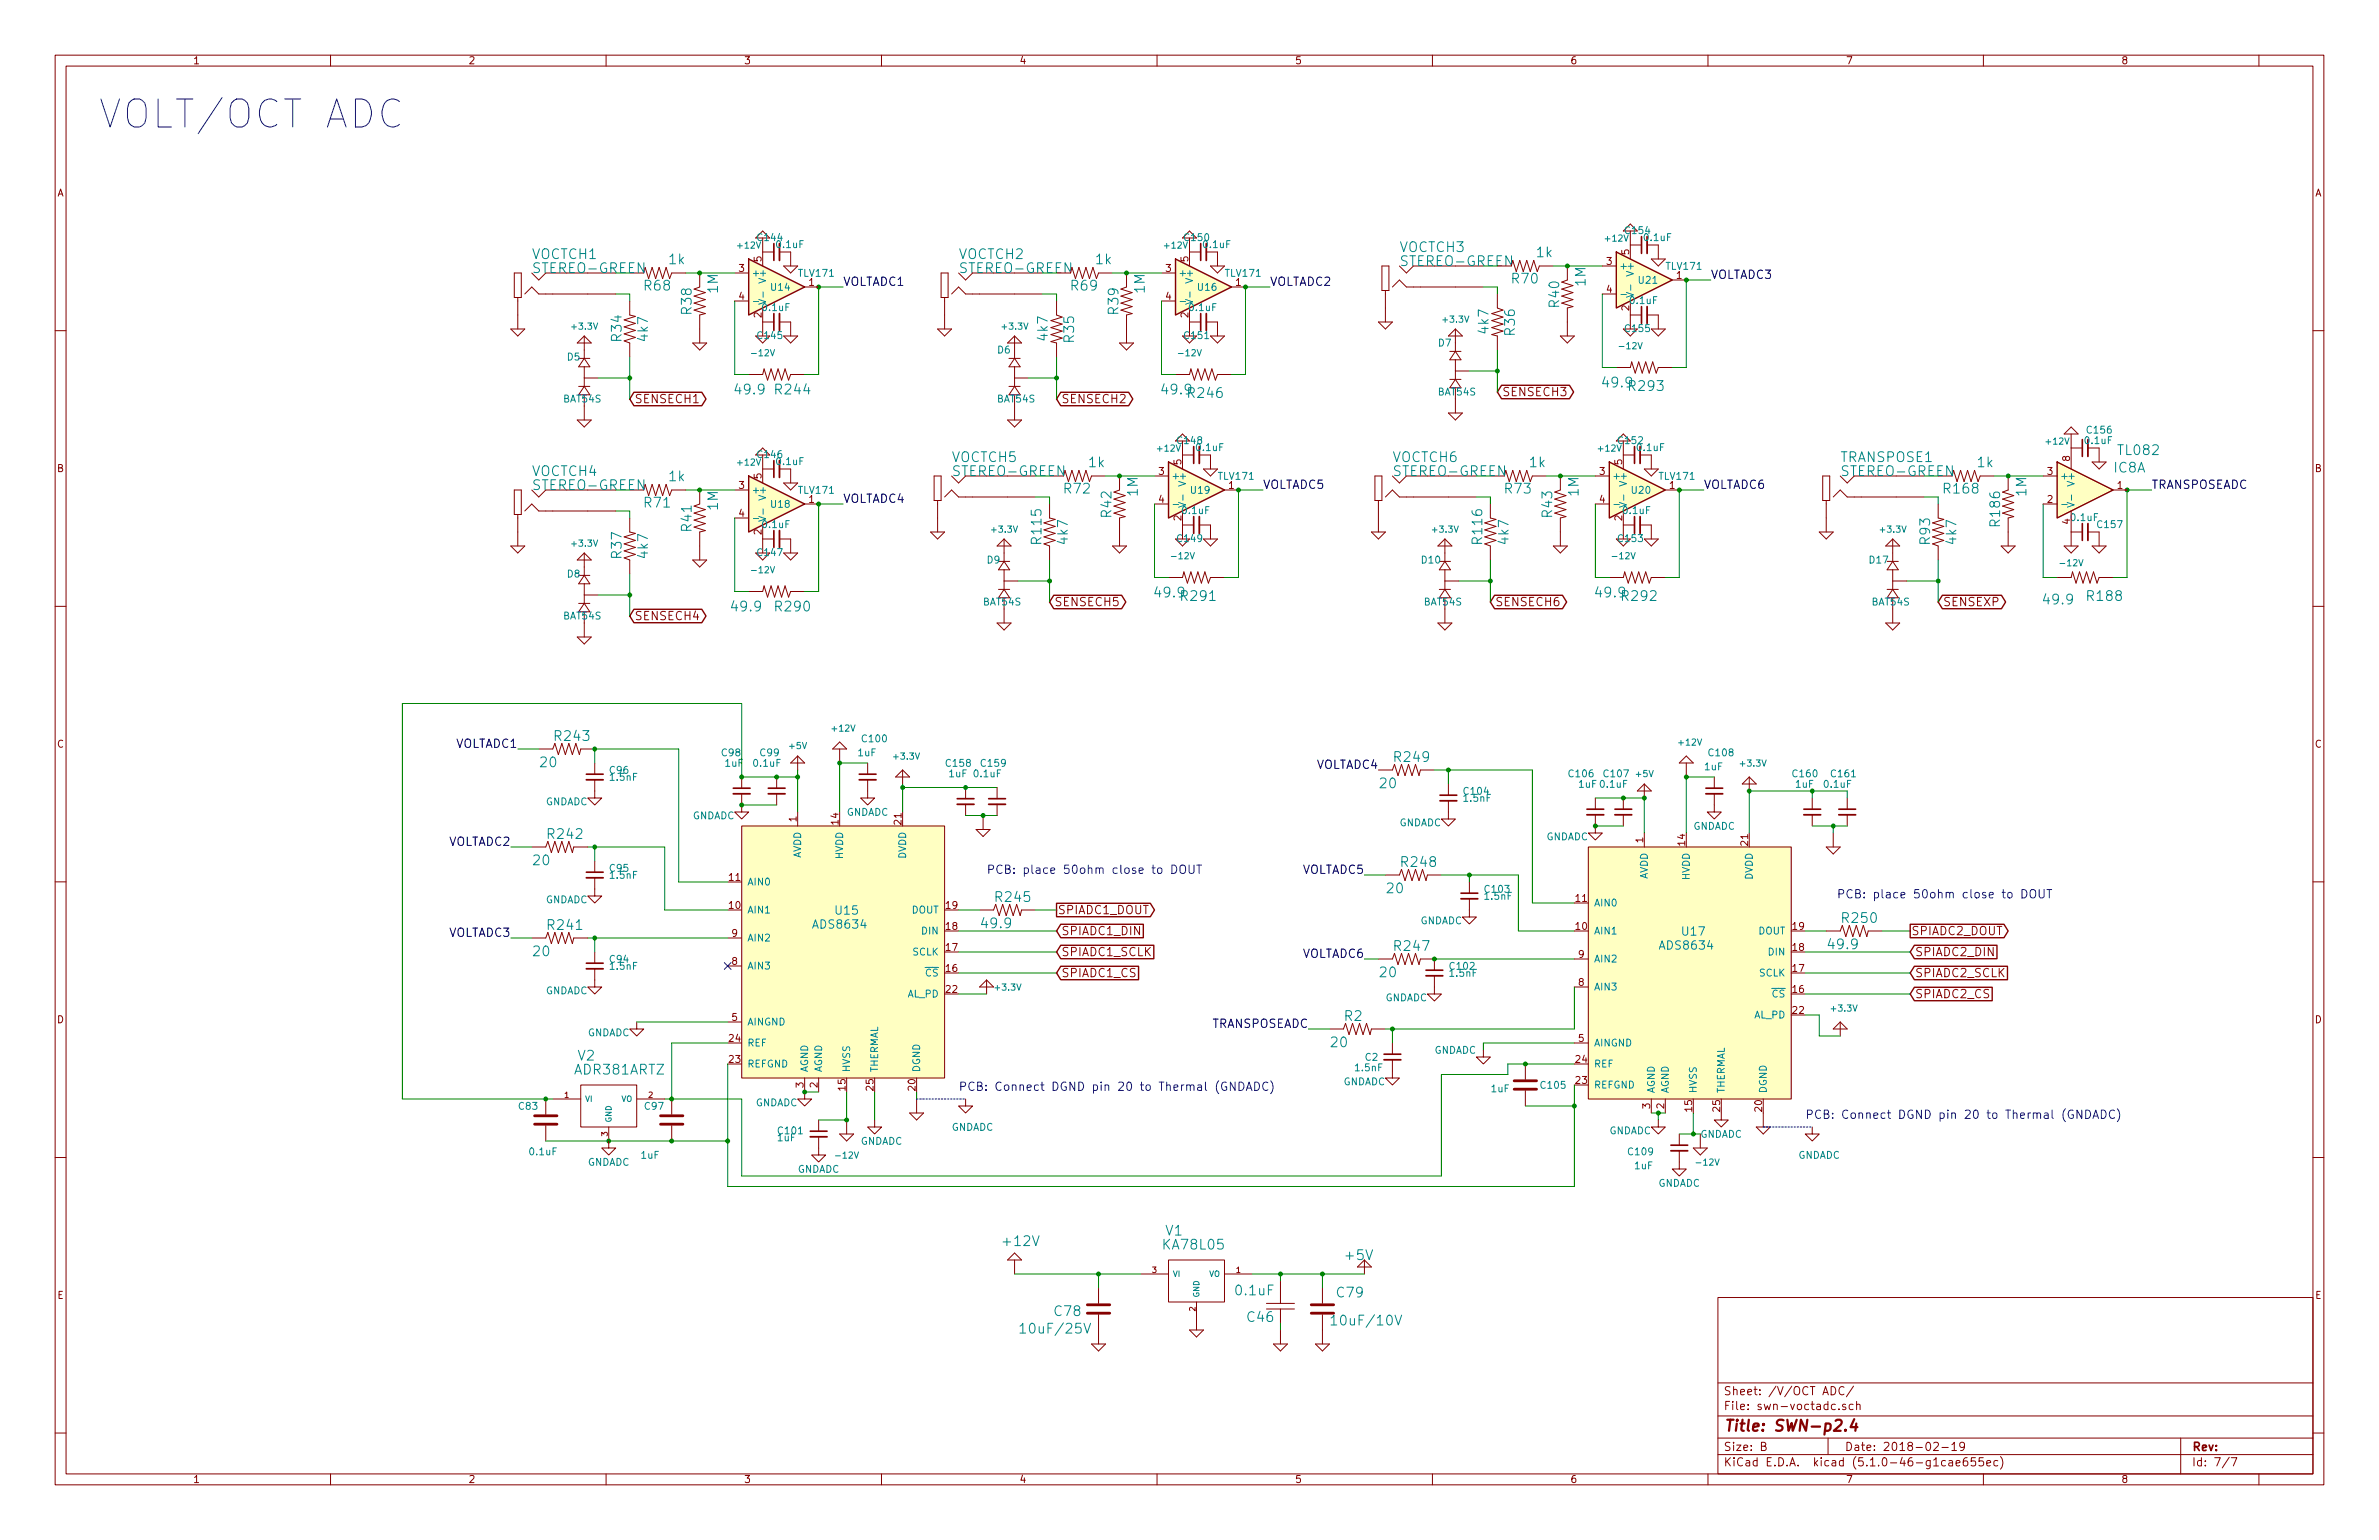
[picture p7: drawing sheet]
<svg xmlns="http://www.w3.org/2000/svg" width="432mm" height="279mm" viewBox="0 0 432 279" stroke-linecap="round" stroke-linejoin="round" font-family="sans-serif">
<defs><g id="words">
<text font-size="7.1" fill="#0000c2" x="17.8" y="23.3">VOLT/OCT ADC</text>
<text font-size="2.8" fill="#840000" x="312.8" y="259.7">Title: SWN-p2.4</text>
<g font-size="2.5" fill="#008484">
<text x="96.6" y="47">VOCTCH1</text>
<text x="121.5" y="48">1k</text>
<text x="174" y="47">VOCTCH2</text>
<text x="198.9" y="48">1k</text>
<text x="254.1" y="45.7">VOCTCH3</text>
<text x="278.9" y="46.7">1k</text>
<text x="117" y="52.7">R68</text>
<text x="130.3" y="53.2" transform="rotate(-90 130.3 53.2)">1M</text>
<text x="194.5" y="52.7">R69</text>
<text x="207.8" y="53.2" transform="rotate(-90 207.8 53.2)">1M</text>
<text x="274.5" y="51.5">R70</text>
<text x="287.8" y="51.9" transform="rotate(-90 287.8 51.9)">1M</text>
<text x="125.6" y="56.9" transform="rotate(-90 125.6 56.9)">R38</text>
<text x="203" y="56.9" transform="rotate(-90 203 56.9)">R39</text>
<text x="283" y="55.7" transform="rotate(-90 283 55.7)">R40</text>
<text x="112.9" y="61.8" transform="rotate(-90 112.9 61.8)">R34</text>
<text x="117.6" y="61.8" transform="rotate(-90 117.6 61.8)">4k7</text>
<text x="190.2" y="61.7" transform="rotate(-90 190.2 61.7)">4k7</text>
<text x="195" y="62" transform="rotate(-90 195 62)">R35</text>
<text x="270.2" y="60.4" transform="rotate(-90 270.2 60.4)">4k7</text>
<text x="275" y="60.8" transform="rotate(-90 275 60.8)">R36</text>
<text x="133.6" y="71.6">49.9</text>
<text x="140.9" y="71.6">R244</text>
<text x="211.1" y="71.6">49.9</text>
<text x="291.1" y="70.3">49.9</text>
<text x="295.8" y="70.9">R293</text>
<text x="215.8" y="72.2">R246</text>
<text x="172.8" y="83.8">VOCTCH5</text>
<text x="252.8" y="83.8">VOCTCH6</text>
<text x="334.1" y="83.8">TRANSPOSE1</text>
<text x="384.6" y="82.6">TL082</text>
<text x="96.6" y="86.4">VOCTCH4</text>
<text x="121.5" y="87.3">1k</text>
<text x="193.2" y="89.6">R72</text>
<text x="197.7" y="84.8">1k</text>
<text x="206.5" y="90" transform="rotate(-90 206.5 90)">1M</text>
<text x="273.2" y="89.6">R73</text>
<text x="277.7" y="84.8">1k</text>
<text x="286.5" y="90" transform="rotate(-90 286.5 90)">1M</text>
<text x="353" y="89.6">R168</text>
<text x="359" y="84.8">1k</text>
<text x="367.8" y="90" transform="rotate(-90 367.8 90)">1M</text>
<text x="383.7" y="85.8">IC8A</text>
<text x="117" y="92.1">R71</text>
<text x="130.3" y="92.5" transform="rotate(-90 130.3 92.5)">1M</text>
<text x="201.8" y="93.8" transform="rotate(-90 201.8 93.8)">R42</text>
<text x="281.8" y="93.8" transform="rotate(-90 281.8 93.8)">R43</text>
<text x="363" y="95.3" transform="rotate(-90 363 95.3)">R186</text>
<text x="112.9" y="101.2" transform="rotate(-90 112.9 101.2)">R37</text>
<text x="117.6" y="101.2" transform="rotate(-90 117.6 101.2)">4k7</text>
<text x="125.6" y="96.3" transform="rotate(-90 125.6 96.3)">R41</text>
<text x="189.1" y="98.5" transform="rotate(-90 189.1 98.5)">R115</text>
<text x="193.8" y="98.6" transform="rotate(-90 193.8 98.6)">4k7</text>
<text x="269.1" y="98.5" transform="rotate(-90 269.1 98.5)">R116</text>
<text x="273.8" y="98.6" transform="rotate(-90 273.8 98.6)">4k7</text>
<text x="350.3" y="98.7" transform="rotate(-90 350.3 98.7)">R93</text>
<text x="355.1" y="98.6" transform="rotate(-90 355.1 98.6)">4k7</text>
<text x="133" y="110.9">49.9</text>
<text x="140.9" y="110.9">R290</text>
<text x="209.8" y="108.4">49.9</text>
<text x="214.6" y="109">R291</text>
<text x="289.8" y="108.4">49.9</text>
<text x="294.6" y="109">R292</text>
<text x="371.1" y="109.7">49.9</text>
<text x="379" y="109">R188</text>
<text x="100.9" y="134.4">R243</text>
<text x="98.1" y="139.2">20</text>
<text x="250.5" y="143">20</text>
<text x="253.3" y="138.3">R249</text>
<text x="99.6" y="152.2">R242</text>
<text x="96.9" y="157">20</text>
<text x="254.5" y="157.3">R248</text>
<text x="180.9" y="163.7">R245</text>
<text x="251.8" y="162.1">20</text>
<text x="334.5" y="167.5">R250</text>
<text x="96.9" y="173.5">20</text>
<text x="99.6" y="168.7">R241</text>
<text x="178.4" y="168.4">49.9</text>
<text x="253.3" y="172.5">R247</text>
<text x="332.1" y="172.2">49.9</text>
<text x="250.5" y="177.3">20</text>
<text x="244" y="185.2">R2</text>
<text x="241.7" y="190">20</text>
<text x="104.4" y="195">ADR381ARTZ</text>
<text x="104.9" y="192.4">V2</text>
<text x="182.3" y="226.1">+12V</text>
<text x="211.3" y="226.7">KA78L05</text>
<text x="211.6" y="224.2">V1</text>
<text x="244.3" y="228.6">+5V</text>
<text x="191.5" y="238.8">C78</text>
<text x="224.4" y="235">0.1uF</text>
<text x="226.5" y="239.9">C46</text>
<text x="242.7" y="235.4">C79</text>
<text x="186" y="242">10uF/25V</text>
<text x="242.5" y="240.5">10uF/10V</text>
</g>
<g font-size="2.5" fill="#008400">
<text x="97" y="49.6">STEREO-GREEN</text>
<text x="174.5" y="49.6">STEREO-GREEN</text>
<text x="254.5" y="48.3">STEREO-GREEN</text>
<text x="97" y="88.9">STEREO-GREEN</text>
<text x="173.2" y="86.4">STEREO-GREEN</text>
<text x="253.2" y="86.4">STEREO-GREEN</text>
<text x="334.5" y="86.4">STEREO-GREEN</text>
</g>
<g font-size="2.1">
<text x="153" y="51.9">VOLTADC1</text>
<text x="230.5" y="51.9">VOLTADC2</text>
<text x="310.5" y="50.6">VOLTADC3</text>
<text x="229.2" y="88.7">VOLTADC5</text>
<text x="309.2" y="88.7">VOLTADC6</text>
<text x="390.5" y="88.7">TRANSPOSEADC</text>
<text x="153" y="91.2">VOLTADC4</text>
<text x="82.5" y="135.7">VOLTADC1</text>
<text x="238.8" y="139.5">VOLTADC4</text>
<text x="81.3" y="153.5">VOLTADC2</text>
<text x="236.2" y="158.5">VOLTADC5</text>
<text x="81.3" y="170">VOLTADC3</text>
<text x="236.2" y="173.8">VOLTADC6</text>
<text x="219.7" y="186.5">TRANSPOSEADC</text>
</g>
<g font-size="2.1" fill="#840000">
<text x="272.6" y="71.9">SENSECH3</text>
<text x="115.2" y="73.2">SENSECH1</text>
<text x="192.6" y="73.2">SENSECH2</text>
<text x="115.2" y="112.5">SENSECH4</text>
<text x="191.4" y="110">SENSECH5</text>
<text x="271.4" y="110">SENSECH6</text>
<text x="352.7" y="110">SENSEXP</text>
<text x="192" y="165.9">SPIADC1_DOUT</text>
<text x="192.6" y="169.7">SPIADC1_DIN</text>
<text x="192.6" y="173.5">SPIADC1_SCLK</text>
<text x="346.9" y="169.7">SPIADC2_DOUT</text>
<text x="347.6" y="173.5">SPIADC2_DIN</text>
<text x="192.6" y="177.3">SPIADC1_CS</text>
<text x="347.6" y="177.3">SPIADC2_SCLK</text>
<text x="347.6" y="181.1">SPIADC2_CS</text>
<text x="312.8" y="255.8">File: swn-voctadc.sch</text>
<text x="312.8" y="253.1">Sheet: /V/OCT ADC/</text>
<text x="312.8" y="263.2">Size: B</text>
<text x="334.8" y="263.2">Date: 2018-02-19</text>
<text x="397.8" y="263.2">Rev:</text>
<text x="312.8" y="266">KiCad E.D.A. kicad (5.1.0-46-g1cae655ec)</text>
<text x="397.8" y="266">Id: 7/7</text>
</g>
<g font-size="2.1" fill="#0000c2">
<text x="179.1" y="158.5">PCB: place 50ohm close to DOUT</text>
<text x="333.4" y="163">PCB: place 50ohm close to DOUT</text>
<text x="174" y="197.9">PCB: Connect DGND pin 20 to Thermal (GNDADC)</text>
<text x="327.7" y="203">PCB: Connect DGND pin 20 to Thermal (GNDADC)</text>
</g>
<g font-size="2.1" fill="#008484">
<text x="151.7" y="165.9">U15</text>
<text x="147.8" y="168.5">ADS8634</text>
<text x="301.5" y="172.3">ADS8634</text>
<text x="305.4" y="169.7">U17</text>
</g>
<g font-size="1.8" fill="#840000">
<text x="35" y="11.6">1</text>
<text x="85" y="11.6">2</text>
<text x="135" y="11.6">3</text>
<text x="185" y="11.6">4</text>
<text x="235" y="11.6">5</text>
<text x="285" y="11.6">6</text>
<text x="335" y="11.6">7</text>
<text x="385" y="11.6">8</text>
<text x="10.4" y="35.6">A</text>
<text x="420.2" y="35.6">A</text>
<text x="138.2" y="47.5" transform="rotate(-90 138.2 47.5)">5</text>
<text x="215.7" y="47.5" transform="rotate(-90 215.7 47.5)">5</text>
<text x="295.7" y="46.2" transform="rotate(-90 295.7 46.2)">5</text>
<text x="134.1" y="49.3">3</text>
<text x="146.8" y="51.9">1</text>
<text x="211.6" y="49.3">3</text>
<text x="224.3" y="51.9">1</text>
<text x="291.6" y="48.1">3</text>
<text x="291.6" y="53.1">4</text>
<text x="304.3" y="50.6">1</text>
<text x="134.1" y="54.4">4</text>
<text x="138.2" y="57.6" transform="rotate(-90 138.2 57.6)">2</text>
<text x="211.6" y="54.4">4</text>
<text x="215.7" y="57.6" transform="rotate(-90 215.7 57.6)">2</text>
<text x="295.7" y="56.4" transform="rotate(-90 295.7 56.4)">2</text>
<text x="375.7" y="83.7" transform="rotate(-90 375.7 83.7)">8</text>
<text x="10.4" y="85.6">B</text>
<text x="134.1" y="88.7">3</text>
<text x="138.2" y="86.8" transform="rotate(-90 138.2 86.8)">5</text>
<text x="210.3" y="86.2">3</text>
<text x="214.4" y="84.3" transform="rotate(-90 214.4 84.3)">5</text>
<text x="223" y="88.7">1</text>
<text x="290.3" y="86.2">3</text>
<text x="294.4" y="84.3" transform="rotate(-90 294.4 84.3)">5</text>
<text x="303" y="88.7">1</text>
<text x="371.6" y="86.2">3</text>
<text x="384.3" y="88.7">1</text>
<text x="420.2" y="85.6">B</text>
<text x="134.1" y="93.8">4</text>
<text x="146.8" y="91.2">1</text>
<text x="210.3" y="91.2">4</text>
<text x="214.4" y="94.5" transform="rotate(-90 214.4 94.5)">2</text>
<text x="290.3" y="91.2">4</text>
<text x="294.4" y="94.5" transform="rotate(-90 294.4 94.5)">2</text>
<text x="371.6" y="91.2">2</text>
<text x="375.7" y="95.1" transform="rotate(-90 375.7 95.1)">4</text>
<text x="138.2" y="97" transform="rotate(-90 138.2 97)">2</text>
<text x="10.4" y="135.6">C</text>
<text x="420.2" y="135.6">C</text>
<text x="144.6" y="149.1" transform="rotate(-90 144.6 149.1)">1</text>
<text x="152.2" y="149.6" transform="rotate(-90 152.2 149.6)">14</text>
<text x="163.6" y="149.6" transform="rotate(-90 163.6 149.6)">21</text>
<text x="298.2" y="152.9" transform="rotate(-90 298.2 152.9)">1</text>
<text x="305.9" y="153.4" transform="rotate(-90 305.9 153.4)">14</text>
<text x="317.3" y="153.4" transform="rotate(-90 317.3 153.4)">21</text>
<text x="132.4" y="159.8">11</text>
<text x="132.4" y="164.9">10</text>
<text x="171.8" y="164.9">19</text>
<text x="286.1" y="163.6">11</text>
<text x="132.9" y="170">9</text>
<text x="171.8" y="172.5">17</text>
<text x="171.8" y="168.7">18</text>
<text x="286.1" y="168.7">10</text>
<text x="286.5" y="173.8">9</text>
<text x="325.4" y="172.5">18</text>
<text x="325.4" y="168.7">19</text>
<text x="132.9" y="175.1">8</text>
<text x="171.8" y="176.3">16</text>
<text x="286.5" y="178.9">8</text>
<text x="325.4" y="176.3">17</text>
<text x="10.4" y="185.6">D</text>
<text x="132.9" y="185.2">5</text>
<text x="171.8" y="180.1">22</text>
<text x="325.4" y="180.1">16</text>
<text x="325.4" y="183.9">22</text>
<text x="420.2" y="185.6">D</text>
<text x="132.4" y="189">24</text>
<text x="286.5" y="189">5</text>
<text x="132.4" y="192.8">23</text>
<text x="145.8" y="197.3" transform="rotate(-90 145.8 197.3)">3</text>
<text x="148.4" y="197.3" transform="rotate(-90 148.4 197.3)">2</text>
<text x="153.5" y="197.8" transform="rotate(-90 153.5 197.8)">15</text>
<text x="158.5" y="197.8" transform="rotate(-90 158.5 197.8)">25</text>
<text x="166.2" y="197.8" transform="rotate(-90 166.2 197.8)">20</text>
<text x="286.1" y="196.6">23</text>
<text x="286.1" y="192.8">24</text>
<text x="299.5" y="201.1" transform="rotate(-90 299.5 201.1)">3</text>
<text x="302.1" y="201.1" transform="rotate(-90 302.1 201.1)">2</text>
<text x="307.1" y="201.6" transform="rotate(-90 307.1 201.6)">15</text>
<text x="312.2" y="201.6" transform="rotate(-90 312.2 201.6)">25</text>
<text x="319.8" y="201.6" transform="rotate(-90 319.8 201.6)">20</text>
<text x="10.4" y="235.6">E</text>
<text x="420.2" y="235.6">E</text>
<text x="35" y="269">1</text>
<text x="85" y="269">2</text>
<text x="135" y="269">3</text>
<text x="185" y="269">4</text>
<text x="235" y="269">5</text>
<text x="285" y="269">6</text>
<text x="335" y="269">7</text>
<text x="385" y="269">8</text>
</g>
<g font-size="1.8" fill="#008484">
<text x="137.6" y="43.7">C144</text>
<text x="141" y="45">0.1uF</text>
<text x="215.1" y="43.7">C150</text>
<text x="218.5" y="45">0.1uF</text>
<text x="295.1" y="42.5">C154</text>
<text x="298.5" y="43.7">0.1uF</text>
<text x="136.4" y="50.2">+</text>
<text x="139.1" y="51" transform="rotate(-90 139.1 51)">V+</text>
<text x="140" y="52.8">U14</text>
<text x="145" y="50.2">TLV171</text>
<text x="213.9" y="50.2">+</text>
<text x="216.5" y="51" transform="rotate(-90 216.5 51)">V+</text>
<text x="217.5" y="52.8">U16</text>
<text x="222.5" y="50.2">TLV171</text>
<text x="293.9" y="48.9">+</text>
<text x="296.5" y="49.7" transform="rotate(-90 296.5 49.7)">V+</text>
<text x="297.5" y="51.5">U21</text>
<text x="302.5" y="48.9">TLV171</text>
<text x="138.5" y="56.4">0.1uF</text>
<text x="216" y="56.4">0.1uF</text>
<text x="296" y="55.2">0.1uF</text>
<text x="103" y="65.4">D5</text>
<text x="137.6" y="61.5">C145</text>
<text x="181.1" y="64.1">D6</text>
<text x="215.1" y="61.5">C151</text>
<text x="261.1" y="62.9">D7</text>
<text x="295.1" y="60.2">C155</text>
<text x="261.1" y="71.8">BAT54S</text>
<text x="102.3" y="73">BAT54S</text>
<text x="181.1" y="73">BAT54S</text>
<text x="137.6" y="83.1">C146</text>
<text x="213.8" y="80.6">C148</text>
<text x="217.2" y="81.8">0.1uF</text>
<text x="293.8" y="80.6">C152</text>
<text x="297.3" y="81.8">0.1uF</text>
<text x="378.5" y="80.6">0.1uF</text>
<text x="378.9" y="78.7">C156</text>
<text x="136.4" y="89.5">+</text>
<text x="141" y="84.4">0.1uF</text>
<text x="145" y="89.6">TLV171</text>
<text x="212.6" y="87">+</text>
<text x="215.3" y="87.8" transform="rotate(-90 215.3 87.8)">V+</text>
<text x="216.2" y="89.6">U19</text>
<text x="221.2" y="87">TLV171</text>
<text x="292.6" y="87">+</text>
<text x="295.3" y="87.8" transform="rotate(-90 295.3 87.8)">V+</text>
<text x="296.2" y="89.6">U20</text>
<text x="301.2" y="87">TLV171</text>
<text x="373.9" y="87">+</text>
<text x="376.6" y="87.8" transform="rotate(-90 376.6 87.8)">V+</text>
<text x="138.5" y="95.8">0.1uF</text>
<text x="139.1" y="90.3" transform="rotate(-90 139.1 90.3)">V+</text>
<text x="140" y="92.1">U18</text>
<text x="214.7" y="93.3">0.1uF</text>
<text x="294.7" y="93.3">0.1uF</text>
<text x="376" y="94.5">0.1uF</text>
<text x="380.8" y="95.8">C157</text>
<text x="137.6" y="100.9">C147</text>
<text x="213.8" y="98.3">C149</text>
<text x="293.8" y="98.3">C153</text>
<text x="103" y="104.8">D8</text>
<text x="179.2" y="102.2">D9</text>
<text x="258.1" y="102.2">D10</text>
<text x="339.4" y="102.2">D17</text>
<text x="102.3" y="112.4">BAT54S</text>
<text x="178.5" y="109.9">BAT54S</text>
<text x="258.5" y="109.9">BAT54S</text>
<text x="339.8" y="109.9">BAT54S</text>
<text x="131.1" y="137.2">C98</text>
<text x="138" y="137.2">C99</text>
<text x="155.8" y="137.2">1uF</text>
<text x="156.6" y="134.7">C100</text>
<text x="310.3" y="137.2">C108</text>
<text x="110.7" y="140.4">C96</text>
<text x="110.8" y="141.7">1.5nF</text>
<text x="131.6" y="139.1">1uF</text>
<text x="136.9" y="139.1">0.1uF</text>
<text x="171.8" y="139.1">C158</text>
<text x="172.3" y="141">1uF</text>
<text x="176.9" y="141">0.1uF</text>
<text x="178.2" y="139.1">C159</text>
<text x="284.9" y="141">C106</text>
<text x="286.6" y="142.9">1uF 0.1uF</text>
<text x="291.2" y="141">C107</text>
<text x="309.4" y="139.8">1uF</text>
<text x="325.5" y="141">C160</text>
<text x="326" y="142.9">1uF</text>
<text x="331.2" y="142.9">0.1uF</text>
<text x="332.5" y="141">C161</text>
<text x="99" y="146.1">GNDADC</text>
<text x="125.7" y="148.6">GNDADC</text>
<text x="153.6" y="148">GNDADC</text>
<text x="253.9" y="149.9">GNDADC</text>
<text x="265.8" y="145.5">1.5nF</text>
<text x="265.8" y="144.2">C104</text>
<text x="145.4" y="155.9" transform="rotate(-90 145.4 155.9)">AVDD</text>
<text x="153" y="155.9" transform="rotate(-90 153 155.9)">HVDD</text>
<text x="164.5" y="155.9" transform="rotate(-90 164.5 155.9)">DVDD</text>
<text x="280.6" y="152.5">GNDADC</text>
<text x="307.3" y="150.5">GNDADC</text>
<text x="110.7" y="158.2">C95</text>
<text x="110.8" y="159.4">1.5nF</text>
<text x="135.6" y="160.7">AIN0</text>
<text x="269.6" y="162">C103</text>
<text x="299.1" y="159.7" transform="rotate(-90 299.1 159.7)">AVDD</text>
<text x="306.7" y="159.7" transform="rotate(-90 306.7 159.7)">HVDD</text>
<text x="318.1" y="159.7" transform="rotate(-90 318.1 159.7)">DVDD</text>
<text x="99" y="163.9">GNDADC</text>
<text x="135.6" y="165.7">AIN1</text>
<text x="165.4" y="165.7">DOUT</text>
<text x="257.7" y="167.7">GNDADC</text>
<text x="269.6" y="163.2">1.5nF</text>
<text x="289.3" y="164.5">AIN0</text>
<text x="135.6" y="170.8">AIN2</text>
<text x="165.6" y="173.4">SCLK</text>
<text x="167.4" y="169.5">DIN</text>
<text x="289.3" y="169.5">AIN1</text>
<text x="319.1" y="169.5">DOUT</text>
<text x="321.1" y="173.4">DIN</text>
<text x="110.7" y="174.7">C94</text>
<text x="110.8" y="175.9">1.5nF</text>
<text x="135.6" y="175.9">AIN3</text>
<text x="168" y="177.2">CS</text>
<text x="263.2" y="177.2">1.5nF</text>
<text x="263.3" y="175.9">C102</text>
<text x="289.3" y="179.7">AIN3</text>
<text x="289.3" y="174.6">AIN2</text>
<text x="319.3" y="177.2">SCLK</text>
<text x="99" y="180.4">GNDADC</text>
<text x="164.6" y="181">AL_PD</text>
<text x="251.4" y="181.7">GNDADC</text>
<text x="318.3" y="184.8">AL_PD</text>
<text x="321.6" y="181">CS</text>
<text x="106.6" y="188">GNDADC</text>
<text x="135.6" y="189.9">REF</text>
<text x="135.6" y="186.1">AINGND</text>
<text x="260.3" y="191.2">GNDADC</text>
<text x="289.3" y="189.9">AINGND</text>
<text x="135.6" y="193.7">REFGND</text>
<text x="146.7" y="194.6" transform="rotate(-90 146.7 194.6)">AGND</text>
<text x="149.2" y="194.6" transform="rotate(-90 149.2 194.6)">AGND</text>
<text x="154.3" y="194.6" transform="rotate(-90 154.3 194.6)">HVSS</text>
<text x="159.4" y="194.6" transform="rotate(-90 159.4 194.6)">THERMAL</text>
<text x="167" y="194.6" transform="rotate(-90 167 194.6)">DGND</text>
<text x="243.8" y="196.9">GNDADC</text>
<text x="246.1" y="194.4">1.5nF</text>
<text x="247.8" y="192.5">C2</text>
<text x="279.8" y="197.5">C105</text>
<text x="289.3" y="197.5">REFGND</text>
<text x="289.3" y="193.7">REF</text>
<text x="94.2" y="201.3">C83</text>
<text x="117.1" y="201.3">C97</text>
<text x="137.1" y="200.7">GNDADC</text>
<text x="270.7" y="198.2">1uF</text>
<text x="300.4" y="198.4" transform="rotate(-90 300.4 198.4)">AGND</text>
<text x="302.9" y="198.4" transform="rotate(-90 302.9 198.4)">AGND</text>
<text x="308" y="198.4" transform="rotate(-90 308 198.4)">HVSS</text>
<text x="313.1" y="198.4" transform="rotate(-90 313.1 198.4)">THERMAL</text>
<text x="320.7" y="198.4" transform="rotate(-90 320.7 198.4)">DGND</text>
<text x="96.2" y="209.6">0.1uF</text>
<text x="141.2" y="207.1">1uF</text>
<text x="141.4" y="205.8">C101</text>
<text x="156.1" y="207.7">GNDADC</text>
<text x="172.6" y="205.2">GNDADC</text>
<text x="292" y="205.8">GNDADC</text>
<text x="295.7" y="209.6">C109</text>
<text x="308.5" y="206.4">GNDADC</text>
<text x="106.6" y="211.5">GNDADC</text>
<text x="116.4" y="210.2">1uF</text>
<text x="144.7" y="212.8">GNDADC</text>
<text x="296.7" y="212.1">1uF</text>
<text x="300.9" y="215.3">GNDADC</text>
<text x="326.3" y="210.2">GNDADC</text>
</g>
<g font-size="1.6" fill="#008484">
<text x="134" y="45.1">+12V</text>
<text x="211.5" y="45.1">+12V</text>
<text x="291.5" y="43.8">+12V</text>
<text x="103.9" y="59.8">+3.3V</text>
<text x="182" y="59.8">+3.3V</text>
<text x="262.1" y="58.5">+3.3V</text>
<text x="136.8" y="64.6">-12V</text>
<text x="214.2" y="64.6">-12V</text>
<text x="294.2" y="63.3">-12V</text>
<text x="210.2" y="81.9">+12V</text>
<text x="290.2" y="81.9">+12V</text>
<text x="371.5" y="80.6">+12V</text>
<text x="134" y="84.5">+12V</text>
<text x="103.9" y="99.2">+3.3V</text>
<text x="180.1" y="96.6">+3.3V</text>
<text x="213" y="101.4">-12V</text>
<text x="260.1" y="96.6">+3.3V</text>
<text x="293" y="101.4">-12V</text>
<text x="341.4" y="96.6">+3.3V</text>
<text x="136.8" y="104">-12V</text>
<text x="374.2" y="102.7">-12V</text>
<text x="143.4" y="135.9">+5V</text>
<text x="151.2" y="132.7">+12V</text>
<text x="162.4" y="137.8">+3.3V</text>
<text x="304.8" y="135.3">+12V</text>
<text x="297" y="141">+5V</text>
<text x="316" y="139.1">+3.3V</text>
<text x="180.8" y="179.7">+3.3V</text>
<text x="332.5" y="183.5">+3.3V</text>
<text x="152" y="210.2">-12V</text>
<text x="308.2" y="211.5">-12V</text>
</g>
<g font-size="1.4" fill="#840000">
<text x="102.5" y="199.2">1</text>
<text x="117.7" y="199.2">2</text>
<text x="110.3" y="206.1" transform="rotate(-90 110.3 206.1)">3</text>
<text x="209.2" y="230.9">3</text>
<text x="224.4" y="230.9">1</text>
<text x="217" y="237.9" transform="rotate(-90 217 237.9)">2</text>
</g>
<g font-size="1.4" fill="#008484">
<text x="106.2" y="199.9">VI</text>
<text x="111" y="203.7" transform="rotate(-90 111 203.7)">GND</text>
<text x="112.8" y="199.9">VO</text>
<text x="212.9" y="231.6">VI</text>
<text x="219.4" y="231.6">VO</text>
<text x="217.7" y="235.5" transform="rotate(-90 217.7 235.5)">GND</text>
</g>
</g></defs>
<g fill="none" stroke="#840000" stroke-width=".18">
<path d="M10 10h411.8v259.4h-411.8zM12 12h407.8v255.4h-407.8zM60 10v2M110 10v2M160 10v2M210 10v2M260 10v2M310 10v2M360 10v2M410 10v2M10 60h2M92.7 59.7h2.5l-1.2 1.3z"/>
<path d="M93.3 49.5h1.3v4.5h-1.3zM94 54v5.7M95.2 53.3l1.3-1.2 1.3 1.2h14M96.5 49.5l1.3 1.3 1.3-1.3M106.7 49.5h5.1M114.3 54.6v2.6l1 .2-2 .6 2 .7-2 .6 2 .6-2 .7 2 .6-2 .6 1 .4v2.6M117.1 48.5l.6 2 .7-2 .6 2 .6-2 .7 2 .6-2 .6 2 .4-1h2.6M127 49.5v2.6l-1 .4 2 .6-2 .6 2 .7-2 .6 2 .6-2 .7 2 .6-1 .3v5M133.3 49.5h2.6M133.3 54.6h2.6M138.4 58.4h2.1M138.4 43.2v5.1"/>
<path d="M138.4 55.9v5.1M138.4 45.7h2.1M141.5 58.4h2v2.6M141.5 45.7h2v2.6M142.2 48.3h2.6l-1.3 1.2zM146 52.1h2.6M170.2 59.7h2.5l-1.3 1.3zM170.8 49.5h1.3v4.5h-1.3zM171.4 54v5.7M172.7 53.3l1.3-1.2 1.3 1.2h13.9M174 49.5l1.3 1.3 1.2-1.3M184.1 49.5h5.1"/>
<path d="M191.8 54.6v2.6l1 .3-2 .7 2 .6-2 .6 2 .7-2 .6 2 .6-2 .7 1 .2v2.6M194.6 48.5l.6 2 .6-2 .7 2 .6-2 .6 2 .7-2 .6 2 .4-1h2.5M204.5 49.5v2.6l-1 .4 2 .6-2 .6 2 .7-2 .6 2 .6-2 .7 2 .6-1 .3v5M210.8 49.5h2.6M210.8 54.6h2.6M215.9 43.2v5.1M215.9 55.9v5.1M215.9 58.4h2M215.9 45.7h2M218.9 58.4h2.1v2.6M218.9 45.7h2.1v2.6M219.7 48.3h2.5l-1.2 1.2z"/>
<path d="M223.5 52.1h2.6M250.2 58.4h2.5l-1.2 1.3zM250.8 48.3h1.3v4.4h-1.3zM251.5 52.7v5.7M252.7 52.1l1.3-1.3 1.3 1.3h13.9M254 48.3l1.3 1.2 1.2-1.2M264.2 48.3h5M264.2 59.7v4.1M271.8 53.3v2.6l1 .4-2 .6 2 .6-2 .7 2 .6-2 .6 2 .7-2 .6 1 .3v2.5M274.6 47.2l.6 2.1 .6-2.1 .7 2.1 .6-2.1 .6 2.1 .7-2.1 .6 2.1 .4-1h2.5M284.5 48.3v2.5l-1 .4 2 .6-2 .7 2 .6-2 .6 2 .7-2 .6 2 .6-1 .3v5.1M290.8 53.3h2.6"/>
<path d="M290.8 48.3h2.6M294.6 59.7l1.3 1.3 1.3-1.3M295.9 41.9v5.1M295.9 54.6v5.1M295.9 44.5h2M295.9 57.2h2M299 44.5h2v2.5M299 57.2h2v2.5M299.7 59.7h2.6l-1.3 1.3zM299.7 47h2.6l-1.3 1.3zM303.5 50.8h2.6M419.8 60h2"/>
<path d="M104.8 76.2h2.5l-1.3 1.3zM104.8 62.2l1.2-1.2 1.3 1.2zM105 70.1h2.1M105 65h2.1M106 68.6h2.6M106 65l1.1 1.5h-2.1zM106 61v4M106 66.5v3.6M106 73.7v2.5M106 70.1l1.1 1.5M106 70.1l-1 1.5M125.7 62.2h2.6l-1.3 1.3z"/>
<path d="M135.9 67.9h2.5l.3-1 .6 2.1 .7-2.1 .6 2.1 .6-2.1 .7 2.1 .6-2.1 .6 2.1 .4-1.1h2.5M137.2 61l1.2 1.2 1.3-1.2M142.2 61h2.6l-1.3 1.2zM182.9 76.2h2.5l-1.3 1.3zM182.9 62.2l1.2-1.2 1.3 1.2zM183.1 70.1h2.1M183.1 65h2.1M184.1 70.1l1.1 1.5M184.1 65l1.1 1.5h-2.1zM184.1 61v4M184.1 66.5v3.6M184.1 73.7v2.5"/>
<path d="M184.1 70.1l-1 1.5M184.1 68.6h2.6M203.2 62.2h2.5l-1.2 1.3zM213.4 67.9h2.5l.3-1 .6 2.1 .6-2.1 .7 2.1 .6-2.1 .6 2.1 .7-2.1 .6 2.1 .4-1.1h2.5M214.6 61l1.3 1.2 1.3-1.2M219.7 61h2.5l-1.2 1.2zM262.9 61l1.3-1.3 1.2 1.3zM262.9 74.9h2.5l-1.2 1.3zM263.1 68.8h2.1M263.1 63.8h2.1M264.2 68.8l1 1.6M264.2 63.8l1 1.5h-2.1z"/>
<path d="M264.2 65.3v3.5M264.2 72.4v2.5M264.2 68.8l-1.1 1.6M264.2 67.3h2.5M283.2 61h2.5l-1.2 1.2zM293.4 66.7h2.5l.3-1 .6 2 .6-2 .7 2 .6-2 .6 2 .7-2 .6 2 .4-1h2.5M375.9 77.5l1.3 1.2h-2.6zM375.9 78.7v6.4M92.7 99.1h2.5l-1.2 1.2zM93.3 88.9h1.3v4.4h-1.3zM94 93.3v5.8M95.2 92.7l1.3-1.3 1.3 1.3h14"/>
<path d="M96.5 88.9l1.3 1.3 1.3-1.3M106.7 88.9h5.1M114.3 94v2.5l1 .3-2 .6 2 .6-2 .7 2 .6-2 .6 2 .7-2 .6 1 .4v2.5M117.1 87.9l.6 2 .7-2 .6 2 .6-2 .7 2 .6-2 .6 2 .4-1h2.6M127 88.9v2.5l-1 .4 2 .7-2 .6 2 .6-2 .7 2 .6-2 .6 2 .7-1 .2v5.1M133.3 88.9h2.6M133.3 94h2.6M138.4 82.6v5M138.4 95.3v5M138.4 85.1h2.1M138.4 97.8h2.1M141.5 85.1h2v2.5"/>
<path d="M141.5 97.8h2v2.5M142.2 87.6h2.6l-1.3 1.3zM146 91.4h2.6M168.9 96.5h2.5l-1.2 1.3zM169.5 86.4h1.3v4.4h-1.3zM170.2 90.8v5.7M171.4 90.2l1.3-1.3 1.3 1.3h14M172.7 86.4l1.3 1.2 1.3-1.2M181 99.1l1.2-1.3 1.3 1.3zM182.2 97.8v4.1M182.9 86.4h5.1M190.5 91.4v2.6l1 .2-2 .7 2 .6-2 .6 2 .7-2 .6 2 .6-2 .7 1 .4v2.5"/>
<path d="M193.3 85.3l.6 2.1 .7-2.1 .6 2.1 .6-2.1 .7 2.1 .6-2.1 .6 2.1 .4-1h2.6M201.9 99.1h2.6l-1.3 1.2zM203.2 86.4v2.5l-1 .4 2 .6-2 .7 2 .6-2 .6 2 .7-2 .6 2 .6-1 .3v5.1M209.5 91.4h2.6M209.5 86.4h2.6M213.4 97.8l1.2 1.3 1.3-1.3M214.6 80v5.1M214.6 92.7v5.1M214.6 82.6h2.1M214.6 95.3h2.1M217.7 82.6h2v2.5M217.7 95.3h2v2.5"/>
<path d="M218.4 85.1h2.6l-1.3 1.3zM218.4 97.8h2.6l-1.3 1.3zM222.2 88.9h2.6M248.9 96.5h2.6l-1.3 1.3zM249.6 86.4h1.2v4.4h-1.2zM250.2 90.8v5.7M251.5 90.2l1.2-1.3 1.3 1.3h14M252.7 86.4l1.3 1.2 1.3-1.2M262.3 97.8l1.2 1.3h-2.5zM262.3 97.8v4.1M262.9 86.4h5.1M270.5 91.4v2.6l1 .2-2 .7 2 .6-2 .6 2 .7-2 .6 2 .6-2 .7 1 .4v2.5"/>
<path d="M273.3 85.3l.6 2.1 .7-2.1 .6 2.1 .6-2.1 .7 2.1 .6-2.1 .6 2.1 .4-1h2.6M281.9 99.1h2.6l-1.3 1.2zM283.2 86.4v2.5l-1 .4 2 .6-2 .7 2 .6-2 .6 2 .7-2 .6 2 .6-1 .3v5.1M289.6 91.4h2.5M289.6 86.4h2.5M293.4 97.8l1.2 1.3 1.3-1.3M294.6 80v5.1M294.6 92.7v5.1M294.6 82.6h2.1M294.6 95.3h2.1M297.7 82.6h2v2.5M297.7 95.3h2v2.5"/>
<path d="M298.4 85.1h2.6l-1.3 1.3zM298.4 97.8h2.6l-1.3 1.3zM302.3 88.9h2.5M330.2 96.5h2.5l-1.2 1.3zM330.8 86.4h1.3v4.4h-1.3zM331.5 90.8v5.7M332.7 90.2l1.3-1.3 1.3 1.3h13.9M334 86.4l1.3 1.2 1.2-1.2M343.5 97.8l1.3 1.3h-2.5zM343.5 97.8v4.1M344.2 86.4h5M351.8 91.4v2.6l1 .2-2 .7 2 .6-2 .6 2 .7-2 .6 2 .6-2 .7 1 .4v2.5"/>
<path d="M354.6 85.3l.6 2.1 .7-2.1 .6 2.1 .6-2.1 .7 2.1 .6-2.1 .6 2.1 .4-1h2.5M363.2 99.1h2.6l-1.3 1.2zM364.5 86.4v2.5l-1 .4 2 .6-2 .7 2 .6-2 .6 2 .7-2 .6 2 .6-1 .3v5.1M370.8 91.4h2.6M370.8 86.4h2.6M374.6 99.1h2.6l-1.3 1.2zM375.9 96.5h2.1M375.9 92.7v6.4M375.9 81.3h2.1M379 96.5h2v2.6M379 81.3h2v2.5M379.7 99.1h2.6l-1.3 1.2z"/>
<path d="M379.7 83.8h2.6l-1.3 1.3zM383.5 88.9h2.6M10 110h2M104.8 115.6h2.5l-1.3 1.2zM105 109.5h2.1M105 104.4h2.1M106 100.3v4.1M106 105.9v3.6M106 113v2.6M106 109.5l1.1 1.5M106 104.4l1.1 1.5h-2.1zM106 109.5l-1 1.5"/>
<path d="M106 108h2.6M106 100.3l1.3 1.3h-2.5zM125.7 101.6h2.6l-1.3 1.3zM135.9 107.3h2.5l.3-1 .6 2 .7-2 .6 2 .6-2 .7 2 .6-2 .6 2 .4-1h2.5M137.2 100.3l1.2 1.3 1.3-1.3M142.2 100.3h2.6l-1.3 1.3zM181 113h2.5l-1.3 1.3zM181.2 106.9h2.1M181.2 101.9h2.1M182.2 103.4v3.5M182.2 110.5v2.5M182.2 106.9l1.1 1.6"/>
<path d="M182.2 101.9l1.1 1.5h-2.1zM182.2 106.9l-1 1.6M182.2 105.4h2.6M212.1 104.8h2.5l.3-1 .6 2 .7-2 .6 2 .6-2 .7 2 .6-2 .6 2 .4-1h2.5M261 113h2.5l-1.2 1.3zM261.2 106.9h2.1M261.2 101.9h2.1M262.3 105.4h2.5M262.3 101.9l1 1.5h-2.1zM262.3 103.4v3.5M262.3 110.5v2.5M262.3 106.9l1 1.6"/>
<path d="M262.3 106.9l-1.1 1.6M292.1 104.8h2.5l.3-1 .6 2 .7-2 .6 2 .6-2 .7 2 .6-2 .6 2 .4-1h2.6M342.3 113h2.5l-1.3 1.3zM342.5 106.9h2.1M342.5 101.9h2.1M343.5 105.4h2.6M343.5 101.9l1.1 1.5h-2.1zM343.5 103.4v3.5M343.5 110.5v2.5M343.5 106.9l1.1 1.6M343.5 106.9l-1 1.6M373.4 104.8h2.5l.3-1 .6 2 .6-2 .7 2 .6-2 .6 2 .7-2 .6 2 .4-1h2.5"/>
<path d="M419.8 110h2M97.8 135.9h2.5l.4-1 .6 2 .7-2 .6 2 .7-2 .6 2 .6-2 .7 2 .2-1h2.5M107.9 138.4v2.1M143.5 138.4l1.3-1.2 1.2 1.2zM144.8 137.2v2.5M151.1 135.9l1.3-1.3 1.3 1.3zM152.4 135.9v2.5M157.5 138.4v2.1M163.8 139.7v2.5M250.2 139.7h2.5l.4-1 .6 2 .7-2 .6 2 .7-2 .6 2 .6-2 .7 2 .2-1h2.5M306.1 137.2l1.2 1.2h-2.5zM306.1 138.4v2.6"/>
<path d="M10 160h2M96.5 153.7h2.6l.3-1 .7 2 .6-2 .6 2 .7-2 .6 2 .7-2 .6 2 .2-1h2.6M107.9 159.3v3.3h1.3l-1.3 1.2-1.2-1.2h1.2M107.9 141.5v3.3h1.3l-1.3 1.3-1.2-1.3h1.2M107.9 156.2v2M134.6 149.9h36.8v45.7h-36.8zM134.6 144v3.3h1.3l-1.3 1.3-1.3-1.3h1.3M134.6 141v2M141 141v2M141 144v2.1M144.8 147.3v2.6M157.5 141.5v3.3h1.2l-1.2 1.3-1.3-1.3h1.3"/>
<path d="M162.6 141l1.2-1.3 1.3 1.3zM175.3 142.9v2M175.3 145.9v2.1M177.2 150.5h2.5l-1.3 1.3zM178.4 148v2.5M181 142.9v2M181 145.9v2.1M251.5 158.8h2.5l.4-1.1 .6 2.1 .7-2.1 .6 2.1 .6-2.1 .7 2.1 .6-2.1 .6 2.1 .3-1h2.5M262.9 145.3v3.3h1.3l-1.3 1.3-1.3-1.3h1.3M262.9 142.2v2.1M288.3 153.7h36.8v45.7h-36.8zM289.6 147.8v3.3h1.2l-1.2 1.3-1.3-1.3h1.3"/>
<path d="M289.6 144.8v2M294.6 144.8v2M294.6 147.8v2.1M297.2 143.5l1.2-1.3 1.3 1.3zM298.4 142.2v2.6M298.4 151.1v2.6M311.1 144v3.3h1.3l-1.3 1.3-1.2-1.3h1.2M311.1 141v2M317.5 141l1.3 1.2h-2.6zM317.5 141v2.5M328.9 144.8v2M328.9 147.8v2.1"/>
<path d="M331.5 153.7h2.5l-1.3 1.2zM332.7 151.1v2.6M335.3 144.8v2M335.3 147.8v2.1M419.8 160h2M96.5 170.2h2.6l.3-1 .7 2 .6-2 .6 2 .7-2 .6 2 .7-2 .6 2 .2-1h2.6M107.9 175.8v3.3h1.3l-1.3 1.2-1.2-1.2h1.2M107.9 172.7v2.1M132.1 170.2h2.5M132.1 175.3h2.5M177.8 165.1h2.5l.4-1 .7 2 .6-2 .6 2 .7-2 .6 2 .6-2 .7 2 .2-1h2.6M177.8 179.1l1.3-1.3 1.2 1.3z"/>
<path d="M179.1 177.8v2.5M250.2 174h2.5l.4-1 .6 2 .7-2 .6 2 .7-2 .6 2 .6-2 .7 2 .2-1h2.5v2M260.3 177v3.3h1.3l-1.3 1.3-1.2-1.3h1.2M266.7 163.1v3.3h1.3l-1.3 1.2-1.3-1.2h1.3M266.7 160v2.1M285.7 179.1h2.6M285.7 174h2.6M331.5 168.9h2.5l.4-1 .6 2 .7-2 .6 2 .6-2 .7 2 .6-2 .6 2 .3-1h2.5M99.1 199.4v2.8M100.3 199.4h5.1M105.4 196.9h10.2v7.6h-10.2zM115.6 185.4v1.3h1.2l-1.2 1.3-1.3-1.3h1.3"/>
<path d="M115.6 199.4h5M121.9 199.4v2.8M132.1 185.4h2.5M146 195.6v3.8h1.3l-1.3 1.3-1.2-1.3h1.2M148.6 195.6v2.5M166.4 199.4v2.5M175.3 199.4v1.3h1.2l-1.2 1.2-1.3-1.2h1.3M241.3 186.7h2.5l.4-1 .7 2 .6-2 .6 2 .7-2 .6 2 .6-2 .7 2 .2-1h2.6M252.7 192.3v3.3h1.3l-1.3 1.3-1.2-1.3h1.2M252.7 189.2v2.1M269.2 190.5v1.3h1.3l-1.3 1.2-1.2-1.2h1.2M276.9 193v2.8"/>
<path d="M276.9 197.9v2.8M285.7 189.2h2.6M299.7 199.4v2.5M302.3 199.4v2.5M332.7 186.7l1.3-1.3 1.3 1.3zM334 185.4v2.6M10 210h2M99.1 204.2v2.8M110.5 204.5v3.8h1.3l-1.3 1.3-1.3-1.3h1.3M121.9 204.2v2.8M148.6 206.2v3.4h1.3l-1.3 1.2-1.3-1.2h1.3M148.6 203.2v2"/>
<path d="M152.4 205.7h2.5l-1.2 1.3zM153.7 203.2v2.5M158.7 203.2v1.3h1.3l-1.3 1.2-1.2-1.2h1.2M165.1 201.9h2.5l-1.2 1.3zM301 203.2v1.3h1.3l-1.3 1.2-1.3-1.2h1.3M304.8 208.8v3.3h1.3l-1.3 1.3-1.3-1.3h1.3M304.8 205.7v2.1M307.3 208.3h2.6l-1.3 1.3zM308.6 205.7v2.6M312.4 201.9v1.3h1.3l-1.3 1.3-1.3-1.3h1.3M318.8 204.5h2.5l-1.3 1.2zM320 201.9v2.6"/>
<path d="M328.9 204.5v1.2h1.3l-1.3 1.3-1.2-1.3h1.2M419.8 210h2M182.9 228.6l1.2-1.3 1.3 1.3zM184.1 228.6v2.5M199.4 233.7v2.8M199.4 238.5v5.3M207 231.1h5.1M212.1 228.6h10.1v7.6h-10.1zM217.2 236.2v5.1M222.2 231.1h5.1M229.9 236.5h5M229.9 237.5h5"/>
<path d="M232.4 232.4v4.1M232.4 237.5v2.5M240 233.7v2.8M240 238.5v5.3M246.4 229.9l1.2-1.3 1.3 1.3zM247.6 228.6v2.5M311.8 235.4h108v32h-108zM10 260h2M198.1 243.8h2.6l-1.3 1.3zM215.9 241.3h2.5l-1.2 1.3zM231.1 243.8h2.6l-1.3 1.3zM232.4 241.3v2.5"/>
<path d="M238.8 243.8h2.5l-1.3 1.3zM311.8 256.9h108M311.8 250.9h108M332.4 251.6a.75 .75 0 0 1 .8 .7 .75 .75 0 0 1-.8 .8zM333.8 255.6v.2M334.7 251.7a.59 .59 0 0 0-.7 0 .59 .59 0 0 0-.2 .7 .56 .56 0 0 0 .3 .6 .56 .56 0 0 0 .6-.1M335 254.8h-.4l-.2 .2 .1 .2 .5 .1v.4h-.6M336.3 254.8h-.4l-.3 .2 .2 .7h.5M336.4 251.5l-1.3 1.9M337 254.9l.2-.1h.4v1M337 254.3v1.5M419.8 260h2"/>
<path d="M60 267.4v2M110 267.4v2M160 267.4v2M210 267.4v2M260 267.4v2M310 267.4v2M311.8 263.9h108M311.8 260.9h108M319.7 262.4l.7-.1 .1-.2-.1-.4h-.7v1.5h.6l.3-.3a.41 .41 0 0 0-.4-.5M331.8 260.9v3M351 261.8l.6-.1 .2 .4-.9 1.1h.9M352.5 262.6h1.1"/>
<path d="M353.7 265h.6l.1 1M354.3 262.1l.4-.4v1.5M354.3 263.2h.8M354.4 265.3l-.5 .1-.2 .2v.3l.2 .1 .5-.1M355 265.5l.8-.2-.1-.3h-.5l-.2 .2 .1 .7h.6M356.6 262.3l-.3 .3h-.3l-.3-.3v-.3l.2-.3h.4l.2 .1a1.13 1.13 0 0 1-.2 1.3l-.4 .1M357 264.5a.59 .59 0 0 0-.7 .6l.1 .7 .2 .2 .5-.2 .1-.5-.2-.2-.4-.1-.3 .3M358.5 264.5h-.7v.7l.2-.2 .5 .1 .1 .2-.1 .5-.2 .2-.5-.2M360 264.5h-.7l-.1 .7 .2-.2 .5 .1 .1 .2v.5l-.3 .2-.5-.2M360 267.4v2M360.6 265.5l.7-.2-.1-.3h-.4l-.2 .2 .1 .7h.5M362.6 265h-.4l-.3 .3v.5l.3 .2 .4-.1"/>
<path d="M363.1 264.3a1.71 1.71 0 0 1 0 2.2M395.8 260.9v6.5M404.6 264.4l-1.2 1.9M405 264.5h1l-.6 1.5M410 267.4v2"/>
</g>
<path d="M335 259.4l-.1 .2M336.5 257.5l-.6 1.4h1.2M336.9 258.3l-.1 1.3" fill="none" stroke="#840000" stroke-width=".41"/>
<g fill="none" stroke="#0000c2" stroke-width=".18">
<path d="M72.5 18.4a1.75 1.75 0 0 0-2.9 .8 3.2 3.2 0 0 0 .7 3.6 1.77 1.77 0 0 0 2.2-.2M212.7 156.9a.77 .77 0 0 1 .9 .8 .77 .77 0 0 1-.9 .8zM214.2 157.1a.53 .53 0 0 1 .6-.2 .53 .53 0 0 1 .4 .6v.5a.51 .51 0 0 1-.5 .5 .51 .51 0 0 1-.5-.5zM215.8 156.9v1.3l.3 .3 .5-.1 .1-.2v-1.3M217.2 156.9h.9M217.7 156.9v1.6M367 161.4a.77 .77 0 0 1 .9 .8 .77 .77 0 0 1-.9 .7zM368.5 161.6a.53 .53 0 0 1 .6-.2 .53 .53 0 0 1 .4 .5v.5a.51 .51 0 0 1-.5 .5 .51 .51 0 0 1-.5-.5zM370.1 161.4v1.2l.3 .3 .5-.1 .1-.2v-1.2M371.5 161.4h.9M372 161.4v1.5M224.2 196.3v1.5l-.9-1.5v1.5"/>
<path d="M224.9 196.3a.77 .77 0 0 1 .9 .8 .77 .77 0 0 1-.9 .7zM226.2 197.8l.5-1.5 .5 1.5M226.4 197.4h.7M227.7 196.3a.77 .77 0 0 1 .9 .8 .77 .77 0 0 1-.9 .7zM230.1 196.4a.62 .62 0 0 0-.7 .1 .62 .62 0 0 0-.2 .7 .56 .56 0 0 0 .3 .6 .56 .56 0 0 0 .6-.1M230.6 196.1a1.78 1.78 0 0 1 0 2.3M377.9 201.4v1.5l-.9-1.5v1.5M378.6 201.4a.77 .77 0 0 1 .9 .8 .77 .77 0 0 1-.9 .7zM379.9 202.9l.5-1.5 .5 1.5M380 202.5h.7M381.4 201.4a.77 .77 0 0 1 .9 .8 .77 .77 0 0 1-.9 .7zM383.8 201.5a.62 .62 0 0 0-.8 0 .62 .62 0 0 0-.1 .8 .56 .56 0 0 0 .2 .5 .56 .56 0 0 0 .7 0"/>
<path d="M384.3 201.2a1.78 1.78 0 0 1 0 2.3"/>
</g>
<g fill="none" stroke="#840000" stroke-width=".25">
<path d="M135.9 47l10.1 5.1-10.1 5.1zM213.4 47l10.1 5.1-10.1 5.1zM293.4 45.7l10.1 5.1-10.1 5.1zM115.1 71.2h12.3l.7 1.2-.7 1.2h-12.3l-.8-1.2zM192.5 71.2h12.4l.7 1.2-.7 1.2h-12.4l-.7-1.2zM272.5 69.9h12.4l.7 1.2-.7 1.2h-12.4l-.7-1.2zM135.9 86.4l10.1 5-10.1 5.1zM212.1 83.8l10.1 5.1-10.1 5.1zM292.1 83.8l10.2 5.1-10.2 5.1zM373.4 83.8l10.1 5.1-10.1 5.1zM115.1 110.5h12.3l.7 1.3-.7 1.2h-12.3l-.8-1.2zM191.3 108h12.3l.7 1.2-.7 1.2h-12.3l-.8-1.2z"/>
<path d="M271.3 108h12.3l.8 1.2-.8 1.2h-12.3l-.8-1.2zM352.6 108h10.7l.7 1.2-.7 1.2h-10.7l-.8-1.2zM191.8 163.9h17l.7 1.2-.7 1.2h-17zM192.5 167.7h15v2.4h-15l-.7-1.2zM192.5 171.5h16.9v2.4h-16.9l-.7-1.2zM192.5 175.3h14.2v2.4h-14.2l-.7-1.2zM346.7 167.7h17l.8 1.2-.8 1.2h-17zM347.5 171.5h15v2.4h-15l-.8-1.2zM347.5 175.3h16.9v2.4h-16.9l-.8-1.2zM347.5 179.1h14.1v2.5h-14.1l-.8-1.3z"/>
</g>
<g fill="#ffffc2" stroke="#ffffc2" stroke-width=".18">
<path d="M213.4 47l10.1 5.1-10.1 5.1z"/>
<path d="M288.3 153.7h36.8v45.7h-36.8z"/>
<path d="M293.4 45.7l10.1 5.1-10.1 5.1z"/>
<path d="M135.9 86.4l10.1 5-10.1 5.1z"/>
<path d="M212.1 83.8l10.1 5.1-10.1 5.1z"/>
<path d="M292.1 83.8l10.2 5.1-10.2 5.1z"/>
<path d="M135.9 47l10.1 5.1-10.1 5.1z"/>
<path d="M373.4 83.8l10.1 5.1-10.1 5.1z"/>
<path d="M134.6 149.9h36.8v45.7h-36.8z"/>
</g>
<g fill="none" stroke="#008484" stroke-width=".18">
<path d="M136.7 54.7h1M137.7 54.3l1.3 .5-1.3 .4M138.5 53v.9M214.2 54.7h1M215.2 54.3l1.3 .5-1.3 .4M216 53v.9M294.2 53.4h1M295.2 53.1l1.3 .4-1.3 .4M296 51.7v1M136.7 94.1h1M137.7 93.7l1.3 .4-1.3 .5M138.5 92.3v1"/>
<path d="M212.9 91.5h1M213.9 91.2l1.3 .4-1.3 .4M214.7 89.8v1M292.9 91.5h1M293.9 91.2l1.3 .4-1.3 .4M294.7 89.8v1M374.2 91.5h1M375.2 91.2l1.3 .4-1.3 .4M376 89.8v1M241.6 239.1l.5-.5v1.8M253.2 238.6l.6 1.8 .6-1.8M185.1 240.6l.5-.5v1.8"/>
<path d="M185.1 241.9h1.1M196.7 240.1l.6 1.8 .6-1.8M241.6 240.4h1"/>
</g>
<g fill="none" stroke="#840000" stroke-width=".33">
<path d="M141.5 44.2v3M141.5 56.9v3M218.9 44.2v3M218.9 56.9v3M299 42.9v3.1M299 55.6v3.1M379 79.8v3M141.5 83.6v3M141.5 96.3v3M217.7 81v3.1M217.7 93.7v3.1M297.7 81v3.1"/>
<path d="M297.7 93.7v3.1M379 95v3M106.4 141.5h3.1M106.4 159.3h3.1M133.1 144h3M139.4 144h3.1M156 141.5h3M173.7 145.9h3.1M179.5 145.9h3M261.4 145.3h3M288 147.8h3.1M293.1 147.8h3.1"/>
<path d="M309.6 144h3.1M327.4 147.8h3.1M333.8 147.8h3M106.4 175.8h3.1M258.8 177h3.1M265.2 163.1h3M251.2 192.3h3.1M147.1 206.2h3M303.3 208.8h3"/>
</g>
<g fill="none" stroke="#840000" stroke-width=".3">
<path d="M140.5 44.2v3M140.5 56.9v3M217.9 44.2v3M217.9 56.9v3M297.9 42.9v3.1M297.9 55.6v3.1M378 79.8v3M140.5 83.6v3M140.5 96.3v3M216.7 81v3.1M216.7 93.7v3.1M296.7 81v3.1"/>
<path d="M296.7 93.7v3.1M378 95v3M106.4 140.5h3.1M106.4 158.2h3.1M133.1 143h3M139.4 143h3.1M156 140.5h3M173.7 144.9h3.1M179.5 144.9h3M261.4 144.3h3M288 146.8h3.1M293.1 146.8h3.1"/>
<path d="M309.6 143h3.1M327.4 146.8h3.1M333.8 146.8h3M106.4 174.8h3.1M258.8 176h3.1M265.2 162.1h3M251.2 191.3h3.1M147.1 205.2h3M303.3 207.8h3"/>
</g>
<path d="M274.8 197.6h4.1M274.8 196.1h4.1M97 204h4.1M97 202.4h4.1M119.9 204h4.1M119.9 202.4h4.1M197.4 238.3h4M197.4 236.7h4M238 238.3h4.1M238 236.7h4.1" fill="none" stroke="#840000" stroke-width=".51"/>
<path d="M131.5 174.7l1.2 1.2M132.7 174.7l-1.2 1.2" fill="none" stroke="#000084" stroke-width=".18"/>
<g fill="none" stroke="#008400" stroke-width=".18">
<path d="M111.8 53.3h2.5v1.3M124.5 49.5h8.8M133.3 54.6v13.3h2.6M153 52.1h-4.4v15.8h-2.6M189.2 53.3h2.6v1.3M201.9 49.5h8.9M210.8 54.6v13.3h2.6M230.5 52.1h-4.4v15.8h-2.6M269.2 52.1h2.6v1.2M281.9 48.3h8.9M290.8 53.3v13.4h2.6M310.5 50.8h-4.4v15.9h-2.6"/>
<path d="M108.6 68.6h5.7M114.3 64.8v7.6M186.7 68.6h5.1M191.8 64.8v7.6M266.7 67.3h5.1M271.8 63.5v7.6M111.8 92.7h2.5v1.3M124.5 88.9h8.8M133.3 94v13.3h2.6M153 91.4h-4.4v15.9h-2.6M188 90.2h2.5v1.2M200.7 86.4h8.8"/>
<path d="M209.5 91.4v13.4h2.6M229.2 88.9h-4.4v15.9h-2.6M268 90.2h2.5v1.2M280.7 86.4h8.9M289.6 91.4v13.4h2.5M309.2 88.9h-4.4v15.9h-2.5M349.2 90.2h2.6v1.2M361.9 86.4h8.9M370.8 91.4v13.4h2.6M390.5 88.9h-4.4v15.9h-2.6M108.6 108h5.7M114.3 104.1v7.7"/>
<path d="M184.8 105.4h5.7M190.5 101.6v7.6M264.8 105.4h5.7M270.5 101.6v7.6M346.1 105.4h5.7M351.8 101.6v7.6M94 135.9h3.8M107.9 138.4v-2.5h15.3v24.1h8.9M144.8 139.7v7.6M157.5 138.4h-5.1v8.9M260.3 139.7h17.8v24.1h7.6M262.9 139.7v2.5"/>
<path d="M92.7 153.7h3.8M106.7 153.7h13.9v11.4h11.5M107.9 153.7v2.5M134.6 146.1h6.4M144.8 141h-10.2v-13.4h-61.6v71.8h27.3M163.8 142.9h17.2M163.8 142.2v5.1M175.3 148h5.7M247.6 158.8h3.9M261.6 158.8h14v10.1h10.1M266.7 158.8v1.2M289.6 149.9h5"/>
<path d="M289.6 144.8h8.8v6.3M311.1 141h-5v10.1M328.9 149.9h6.4M328.9 143.5v1.3M332.7 149.9v1.2M335.3 144.8v-1.3h-17.8v7.6M92.7 170.2h3.8M106.7 170.2h25.4M107.9 170.2v2.5M174 168.9h17.8M174 172.7h17.8M174 176.5h17.8"/>
<path d="M174 165.1h3.8M188 165.1h3.8M247.6 174h2.6M260.3 174h25.4M285.7 179.1v7.6h-34.2M327.7 168.9h3.8M327.7 172.7h19M327.7 176.5h19M341.6 168.9h5.1M115.6 185.4h16.5M132.1 189.2h-10.2v10.2M132.1 193v22.3h153.6v-18.4"/>
<path d="M146 198.1h2.6M153.7 198.1v5.1h-5.1M158.7 198.1v5.1M166.4 198.1v1.3M174 180.3h5.1M237.5 186.7h3.8M252.7 186.7v2.5M285.7 189.2h-16.5v1.3M285.7 193h-12v1.9h-12.1v18.5h-127v-14h-14M327.7 184.2h2.5v3.8h3.8M327.7 180.3h19M99.1 207h33"/>
<path d="M276.9 200.7h8.8M299.7 201.9h2.6M301 201.9v1.3M304.8 205.7h3.8M307.3 201.9v3.8M184.1 231.1h22.9M199.4 231.1v2.6M227.3 231.1h20.3M232.4 231.1v1.3M240 231.1v2.6M232.4 240v1.3"/>
</g>
<g fill="#008400" stroke="#008400" stroke-width=".25">
<circle cx="204.5" cy="49.5" r=".32"/>
<circle cx="114.3" cy="68.6" r=".32"/>
<circle cx="191.8" cy="68.6" r=".32"/>
<circle cx="226.1" cy="52.1" r=".32"/>
<circle cx="148.6" cy="52.1" r=".32"/>
<circle cx="127" cy="49.5" r=".32"/>
<circle cx="284.5" cy="48.3" r=".32"/>
<circle cx="271.8" cy="67.3" r=".32"/>
<circle cx="306.1" cy="50.8" r=".32"/>
<circle cx="114.3" cy="108" r=".32"/>
<circle cx="148.6" cy="91.4" r=".32"/>
<circle cx="127" cy="88.9" r=".32"/>
<circle cx="190.5" cy="105.4" r=".32"/>
<circle cx="224.8" cy="88.9" r=".32"/>
<circle cx="203.2" cy="86.4" r=".32"/>
<circle cx="270.5" cy="105.4" r=".32"/>
<circle cx="304.8" cy="88.9" r=".32"/>
<circle cx="283.2" cy="86.4" r=".32"/>
<circle cx="351.8" cy="105.4" r=".32"/>
<circle cx="386.1" cy="88.9" r=".32"/>
<circle cx="364.5" cy="86.4" r=".32"/>
<circle cx="175.3" cy="142.9" r=".32"/>
<circle cx="178.4" cy="148" r=".32"/>
<circle cx="307.3" cy="205.7" r=".32"/>
<circle cx="301" cy="201.9" r=".32"/>
<circle cx="262.9" cy="139.7" r=".32"/>
<circle cx="266.7" cy="158.8" r=".32"/>
<circle cx="260.4" cy="174" r=".32"/>
<circle cx="252.7" cy="186.7" r=".32"/>
<circle cx="108" cy="170.2" r=".32"/>
<circle cx="289.6" cy="149.9" r=".32"/>
<circle cx="294.6" cy="144.8" r=".32"/>
<circle cx="298.5" cy="144.8" r=".32"/>
<circle cx="306.1" cy="141" r=".32"/>
<circle cx="317.5" cy="143.5" r=".32"/>
<circle cx="328.9" cy="143.5" r=".32"/>
<circle cx="332.7" cy="149.9" r=".32"/>
<circle cx="108" cy="135.9" r=".32"/>
<circle cx="108" cy="153.7" r=".32"/>
<circle cx="153.7" cy="203.2" r=".32"/>
<circle cx="163.8" cy="142.9" r=".32"/>
<circle cx="152.4" cy="138.4" r=".32"/>
<circle cx="134.6" cy="146.1" r=".32"/>
<circle cx="141" cy="141" r=".32"/>
<circle cx="144.8" cy="141" r=".32"/>
<circle cx="146.1" cy="198.1" r=".32"/>
<circle cx="240" cy="231.1" r=".32"/>
<circle cx="199.4" cy="231.1" r=".32"/>
<circle cx="110.5" cy="207" r=".32"/>
<circle cx="121.9" cy="207" r=".32"/>
<circle cx="121.9" cy="199.4" r=".32"/>
<circle cx="134.6" cy="141" r=".32"/>
<circle cx="99.1" cy="199.4" r=".32"/>
<circle cx="132.1" cy="207" r=".32"/>
<circle cx="285.8" cy="200.7" r=".32"/>
<circle cx="276.9" cy="193" r=".32"/>
<circle cx="232.4" cy="231.1" r=".32"/>
</g>
<path d="M166.4 199.4h8.9M320 204.5h8.9" fill="none" stroke="#0000c2" stroke-width=".18" stroke-dasharray=".3 .3"/>
<use href="#words"/>
</svg>
